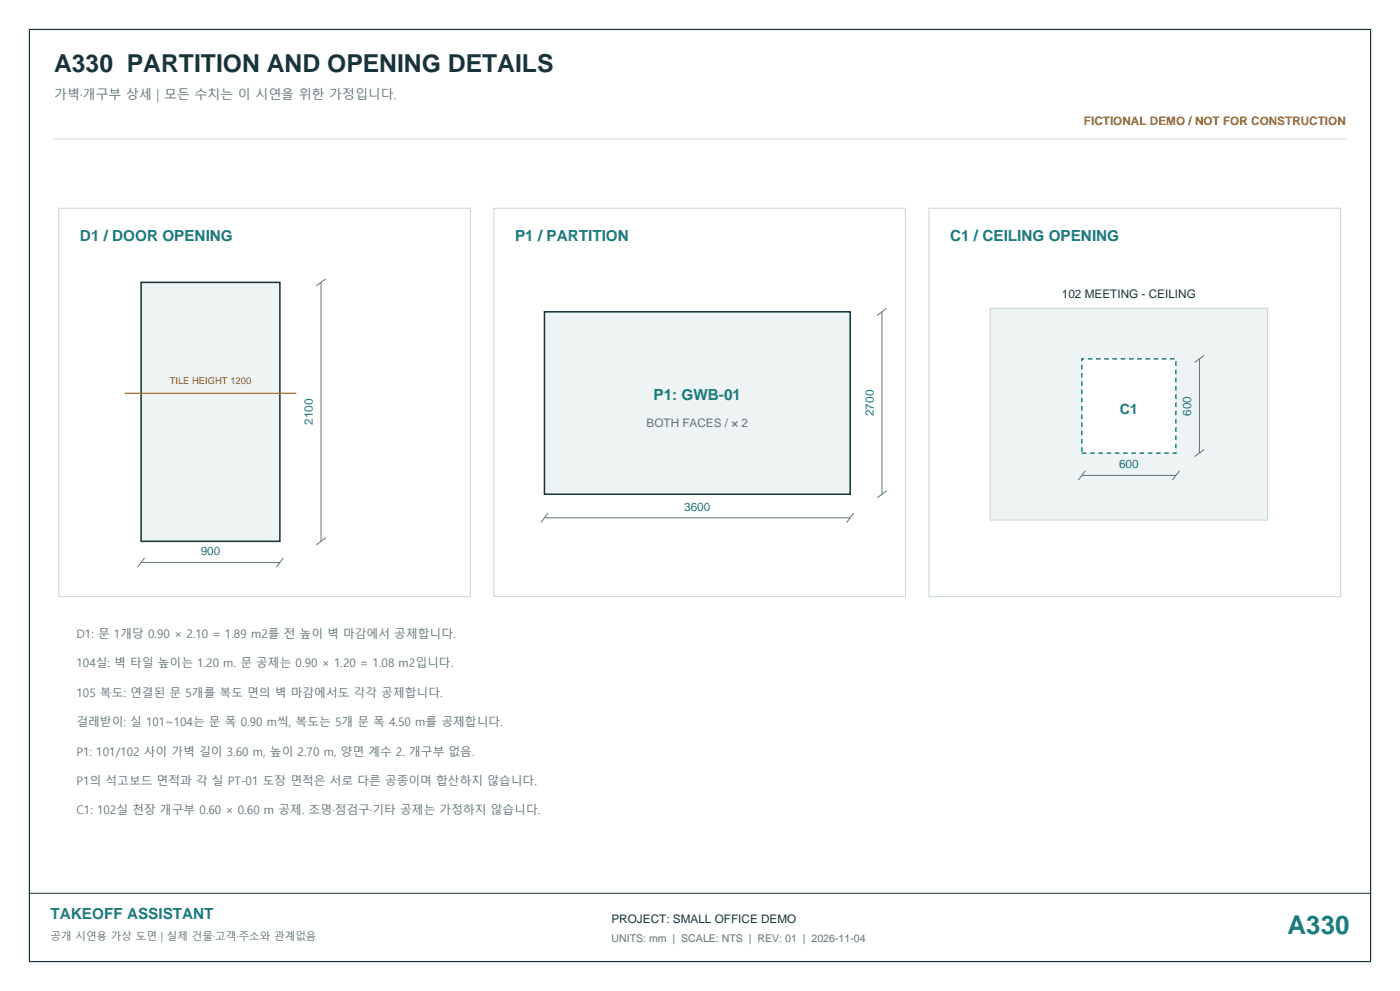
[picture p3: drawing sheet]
<svg xmlns="http://www.w3.org/2000/svg" width="420mm" height="297mm" viewBox="0 0 420 297" stroke-linecap="round" stroke-linejoin="round" font-family="sans-serif">
<defs><g id="words">
<text font-size="7.8" fill="#197d80" x="386.3" y="280.1">A330</text>
<text font-size="7.4" fill="#19333c" x="16.2" y="21.5">A330 PARTITION AND OPENING DETAILS</text>
<g font-size="4.6" fill="#197d80">
<text x="24" y="72.3">D1 / DOOR OPENING</text>
<text x="154.5" y="72.3">P1 / PARTITION</text>
<text x="285" y="72.3">C1 / CEILING OPENING</text>
<text x="196.1" y="119.9">P1: GWB-01</text>
<text x="15.2" y="275.5">TAKEOFF ASSISTANT</text>
</g>
<text font-size="4.2" fill="#197d80" x="336" y="124.1">C1</text>
<text font-size="3.9" fill="#61747a" x="16.2" y="29.6">가벽·개구부 상세 | 모든 수치는 이 시연을 위한 가정입니다.</text>
<text font-size="3.5" fill="#ab641c" x="325.2" y="37.4">FICTIONAL DEMO / NOT FOR CONSTRUCTION</text>
<g font-size="3.5" fill="#19333c">
<text x="318.6" y="89.2">102 MEETING - CEILING</text>
<text x="183.4" y="276.5">PROJECT: SMALL OFFICE DEMO</text>
</g>
<g font-size="3.5" fill="#197d80">
<text x="262.1" y="124.7" transform="rotate(-90 262.1 124.7)">2700</text>
<text x="357.4" y="124.6" transform="rotate(-90 357.4 124.6)">600</text>
<text x="93.8" y="127.4" transform="rotate(-90 93.8 127.4)">2100</text>
<text x="335.7" y="140.4">600</text>
<text x="205.3" y="153.1">3600</text>
<text x="60.2" y="166.5">900</text>
</g>
<g font-size="3.5" fill="#61747a">
<text x="194" y="128">BOTH FACES / × 2</text>
<text x="22.9" y="191.2">D1: 문 1개당 0.90 × 2.10 = 1.89 m2를 전 높이 벽 마감에서 공제합니다.</text>
<text x="22.9" y="200">104실: 벽 타일 높이는 1.20 m. 문 공제는 0.90 × 1.20 = 1.08 m2입니다.</text>
<text x="22.9" y="208.8">105 복도: 연결된 문 5개를 복도 면의 벽 마감에서도 각각 공제합니다.</text>
<text x="22.9" y="217.6">걸레받이: 실 101~104는 문 폭 0.90 m씩, 복도는 5개 문 폭 4.50 m를 공제합니다.</text>
<text x="22.9" y="226.4">P1: 101/102 사이 가벽 길이 3.60 m, 높이 2.70 m, 양면 계수 2. 개구부 없음.</text>
<text x="22.9" y="235.3">P1의 석고보드 면적과 각 실 PT-01 도장 면적은 서로 다른 공종이며 합산하지 않습니다.</text>
<text x="22.9" y="244.1">C1: 102실 천장 개구부 0.60 × 0.60 m 공제. 조명·점검구·기타 공제는 가정하지 않습니다.</text>
</g>
<g font-size="3.2" fill="#61747a">
<text x="15.2" y="281.8">공개 시연용 가상 도면 | 실제 건물·고객·주소와 관계없음</text>
<text x="183.4" y="282.2">UNITS: mm | SCALE: NTS | REV: 01 | 2026-11-04</text>
</g>
<text font-size="2.8" fill="#ab641c" x="50.9" y="115.1">TILE HEIGHT 1200</text>
</g></defs>
<path d="M8.8 8.8h402.4v279.4h-402.4z" fill="none" stroke="#19333c" stroke-width=".35"/>
<path d="M16.2 41.6h387.6M17.6 62.4h123.5v116.4h-123.5zM148.2 62.4h123.4v116.4h-123.4zM278.7 62.4h123.5v116.4h-123.5z" fill="none" stroke="#c7d5d8" stroke-width=".3"/>
<path d="M8.8 267.7h402.4" fill="none" stroke="#19333c" stroke-width=".3"/>
<path d="M42.3 84.6h41.7v77.6h-41.7z" fill-rule="evenodd" fill="#edf4f3" stroke="#19333c" stroke-width=".46"/>
<path d="M96.3 84.6v77.6M97.7 83.6l-2.8 2.1M42.3 168.6h41.7M43.4 167.2l-2.1 2.8M85 167.2l-2.1 2.8M97.7 161.2l-2.8 2.1" fill="none" stroke="#61747a" stroke-width=".3"/>
<path d="M37.4 117.9h51.5" fill="none" stroke="#ab641c" stroke-width=".35"/>
<path d="M163.3 93.4h91.8v54.7h-91.8z" fill-rule="evenodd" fill="#edf4f3" stroke="#19333c" stroke-width=".46"/>
<path d="M264.6 93.4v54.7M266 92.4l-2.8 2.1M163.3 155.2h91.8M164.4 153.8l-2.1 2.8M256.1 153.8l-2.1 2.8M266 147.1l-2.8 2.1" fill="none" stroke="#61747a" stroke-width=".3"/>
<path d="M297 92.4h83.3v63.5h-83.3z" fill-rule="evenodd" fill="#edf4f3" stroke="#c7d5d8" stroke-width=".3"/>
<path d="M324.6 107.6h28.2v28.2h-28.2z" fill-rule="evenodd" fill="#fff" stroke="#197d80" stroke-width=".42" stroke-dasharray="1.4 1.1" stroke-linecap="butt"/>
<path d="M359.8 107.6v28.2M361.2 106.5l-2.8 2.1M361.2 134.7l-2.8 2.1M324.6 142.5h28.2M325.6 141.1l-2.1 2.8M353.8 141.1l-2.1 2.8" fill="none" stroke="#61747a" stroke-width=".3"/>
<use href="#words"/>
</svg>
